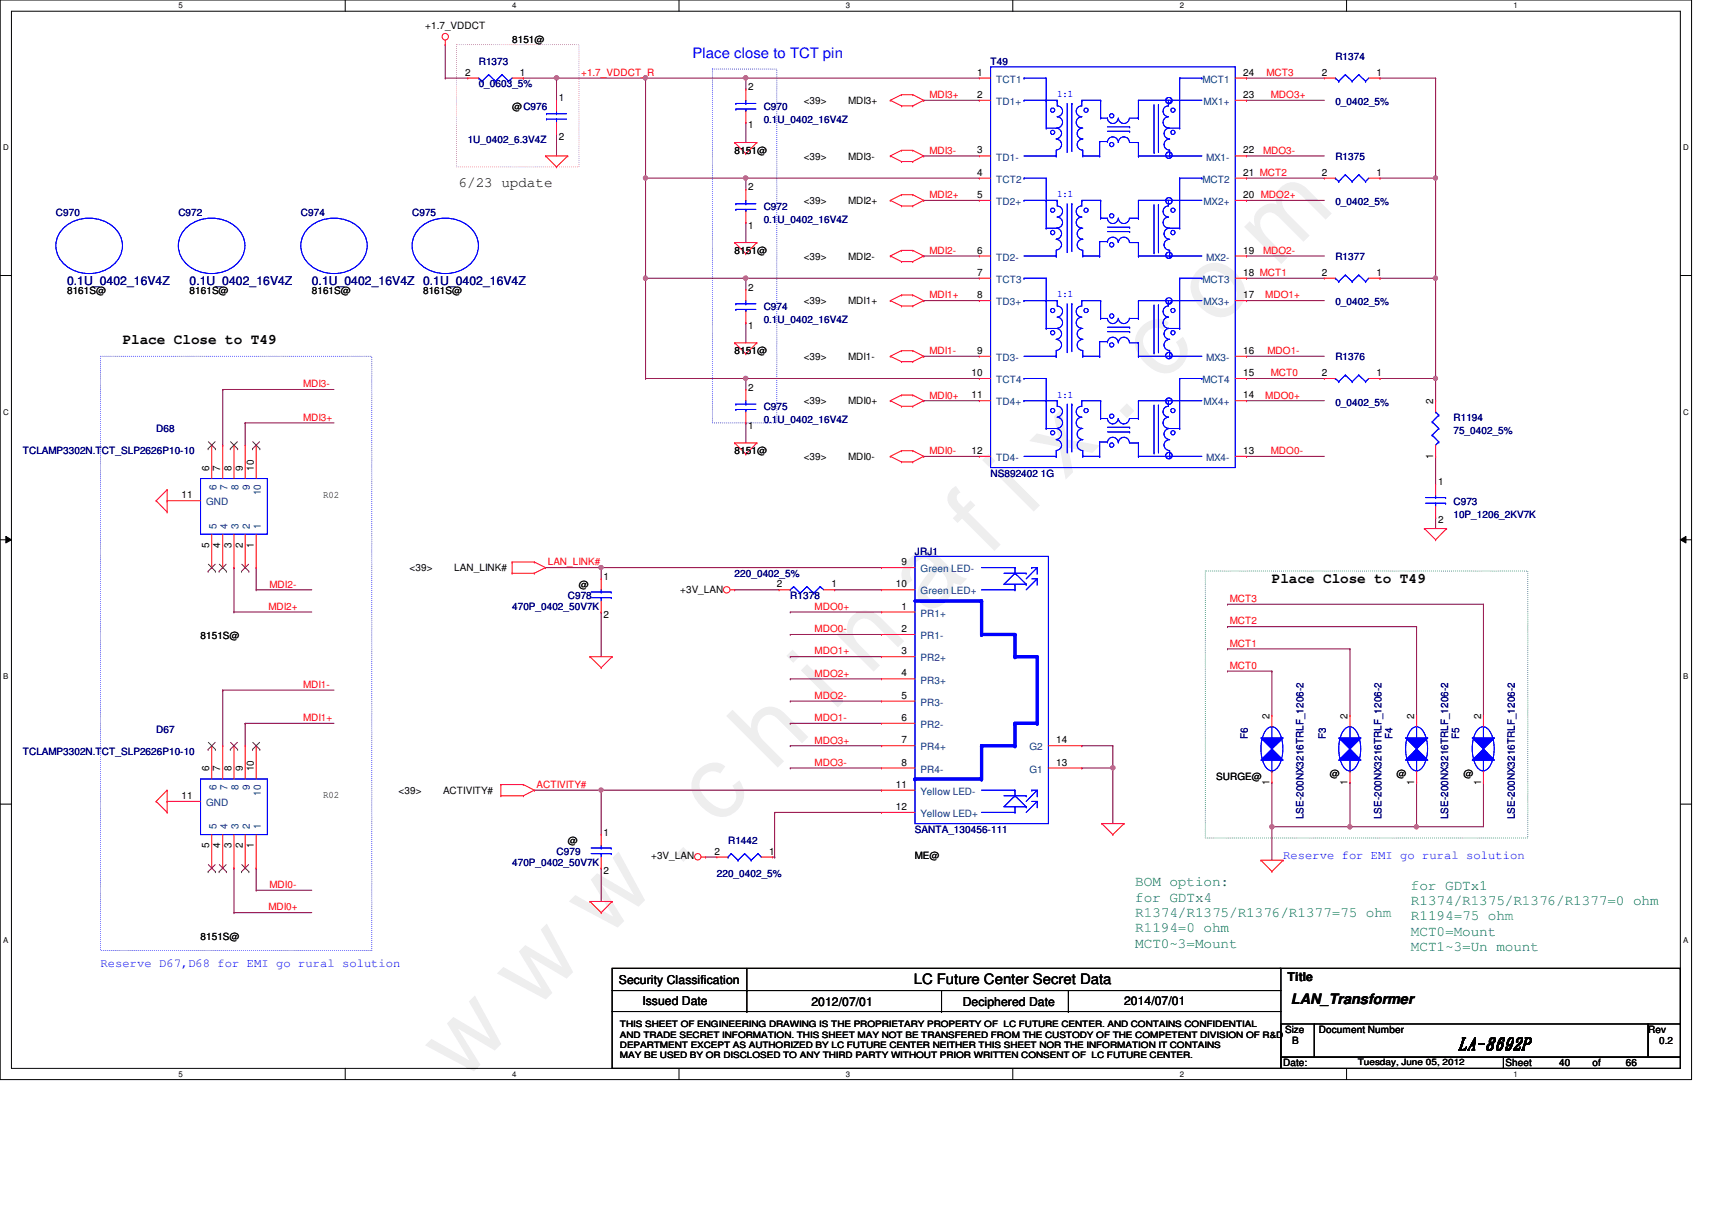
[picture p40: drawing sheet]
<svg xmlns="http://www.w3.org/2000/svg" width="297mm" height="210mm" viewBox="0 0 297 210" stroke-linecap="round" stroke-linejoin="round" font-family="sans-serif">
<defs><g id="words">
<text font-size="17.6" fill="#f0f" x="80.1" y="188" transform="rotate(-45 80.1 188)">w w w . c h i n a f i x . c o m</text>
<text font-size="3" x="253" y="182">LA-8692P</text>
<text font-size="2.5" fill="#00f" x="120.1" y="10">Place close to TCT pin</text>
<g font-size="2.5">
<text x="79.6" y="32.5">6/23 update</text>
<text x="21.3" y="59.6">Place Close to T49</text>
<text x="220.7" y="101.1">Place Close to T49</text>
<text x="158.5" y="170.8">LC Future Center Secret Data</text>
<text x="224" y="174.1">LAN_Transformer</text>
</g>
<g font-size="2.5" fill="#008040">
<text x="197" y="153.8">BOM option:</text>
<text x="244.8" y="154.3">for GDTx1</text>
<text x="197" y="156.4">for GDTx4</text>
<text x="197" y="159.1">R1374/R1375/R1376/R1377=75 ohm</text>
<text x="197" y="161.8">R1194=0 ohm</text>
<text x="244.8" y="157">R1374/R1375/R1376/R1377=0 ohm</text>
<text x="244.8" y="159.6">R1194=75 ohm</text>
<text x="197" y="164.4">MCT0~3=Mount</text>
<text x="244.8" y="162.3">MCT0=Mount</text>
<text x="244.8" y="165">MCT1~3=Un mount</text>
</g>
<g font-size="2.1" fill="#000080">
<text x="11.6" y="49.4">0.1U_0402_16V4Z</text>
<text x="32.9" y="49.4">0.1U_0402_16V4Z</text>
<text x="54.1" y="49.4">0.1U_0402_16V4Z 0.1U_0402_16V4Z</text>
</g>
<g font-size="2.1" fill="#00f">
<text x="222.6" y="149">Reserve for EMI go rural solution</text>
<text x="17.4" y="167.7">Reserve D67,D68 for EMI go rural solution</text>
</g>
<g font-size="2.1">
<text x="107.4" y="170.7">Security Classification</text>
<text x="223.4" y="170.1">Title</text>
<text x="111.5" y="174.3">Issued Date</text>
<text x="140.8" y="174.5">2012/07/01</text>
<text x="167" y="174.5">Deciphered Date</text>
<text x="195" y="174.3">2014/07/01</text>
</g>
<g font-size="1.7">
<text x="73.8" y="5.1">+1.7_VDDCT</text>
<text x="88.9" y="7.4">8151@</text>
<text x="80.7" y="13.1">2</text>
<text x="90.2" y="13.1">1</text>
<text x="97" y="17.6">1</text>
<text x="129.8" y="15.7">2</text>
<text x="169.5" y="13.1">1</text>
<text x="169.5" y="17">2</text>
<text x="215.7" y="17">23</text>
<text x="215.7" y="13.1">24</text>
<text x="229.4" y="13.1">2</text>
<text x="238.8" y="13.1">1</text>
<text x="88.9" y="19">@C976</text>
<text x="129.8" y="22.3">1</text>
<text x="139.4" y="18">&lt;39&gt;</text>
<text x="147.1" y="18">MDI3+</text>
<text x="97" y="24.2">2</text>
<text x="127.5" y="26.7">8151@</text>
<text x="139.4" y="27.7">&lt;39&gt;</text>
<text x="147.1" y="27.7">MDI3-</text>
<text x="169.5" y="26.6">3</text>
<text x="215.7" y="26.6">22</text>
<text x="129.8" y="33">2</text>
<text x="139.4" y="35.4">&lt;39&gt;</text>
<text x="147.1" y="35.4">MDI2+</text>
<text x="169.5" y="30.5">4</text>
<text x="169.5" y="34.3">5</text>
<text x="215.7" y="34.3">20 MDO2+</text>
<text x="215.7" y="30.5">21 MCT2</text>
<text x="229.4" y="30.5">2</text>
<text x="238.8" y="30.5">1</text>
<text x="129.8" y="39.7">1</text>
<text x="127.5" y="44.1">8151@</text>
<text x="139.4" y="45">&lt;39&gt;</text>
<text x="147.1" y="45">MDI2-</text>
<text x="169.5" y="44">6</text>
<text x="169.5" y="47.8">7</text>
<text x="215.7" y="47.8">18 MCT1</text>
<text x="215.7" y="44">19</text>
<text x="229.4" y="47.8">2</text>
<text x="238.8" y="47.8">1</text>
<text x="11.6" y="51.1">8161S@</text>
<text x="32.9" y="51.1">8161S@</text>
<text x="54.1" y="51.1">8161S@</text>
<text x="73.4" y="51.1">8161S@</text>
<text x="129.8" y="50.4">2</text>
<text x="139.4" y="52.8">&lt;39&gt;</text>
<text x="147.1" y="52.8">MDI1+</text>
<text x="169.5" y="51.7">8</text>
<text x="215.7" y="51.7">17</text>
<text x="129.8" y="57">1</text>
<text x="127.5" y="61.5">8151@</text>
<text x="139.4" y="62.4">&lt;39&gt;</text>
<text x="147.1" y="62.4">MDI1-</text>
<text x="168.6" y="65.2">10</text>
<text x="169.5" y="61.4">9</text>
<text x="215.7" y="61.4">16</text>
<text x="215.7" y="65.2">15</text>
<text x="229.4" y="65.2">2</text>
<text x="238.8" y="65.2">1</text>
<text x="129.8" y="67.8">2</text>
<text x="139.4" y="70.1">&lt;39&gt;</text>
<text x="147.1" y="70.1">MDI0+</text>
<text x="168.6" y="69.1">11</text>
<text x="215.7" y="69.1">14</text>
<text x="248.7" y="70.1" transform="rotate(-90 248.7 70.1)">2</text>
<text x="129.8" y="74.4">1</text>
<text x="36.3" y="81.7" transform="rotate(-90 36.3 81.7)">6</text>
<text x="38.2" y="81.7" transform="rotate(-90 38.2 81.7)">7</text>
<text x="40.2" y="81.7" transform="rotate(-90 40.2 81.7)">8</text>
<text x="42.1" y="81.7" transform="rotate(-90 42.1 81.7)">9</text>
<text x="44" y="81.7" transform="rotate(-90 44 81.7)">10</text>
<text x="127.5" y="78.8">8151@</text>
<text x="139.4" y="79.8">&lt;39&gt;</text>
<text x="147.1" y="79.8">MDI0-</text>
<text x="168.6" y="78.7">12</text>
<text x="215.7" y="78.7">13</text>
<text x="248.7" y="79.5" transform="rotate(-90 248.7 79.5)">1</text>
<text x="31.5" y="86.4">11</text>
<text x="56" y="86.4">R02</text>
<text x="249.5" y="84.2">1</text>
<text x="36.3" y="95" transform="rotate(-90 36.3 95)">5</text>
<text x="38.2" y="95" transform="rotate(-90 38.2 95)">4</text>
<text x="40.2" y="95" transform="rotate(-90 40.2 95)">3</text>
<text x="42.1" y="95" transform="rotate(-90 42.1 95)">2</text>
<text x="44" y="95" transform="rotate(-90 44 95)">1</text>
<text x="249.5" y="90.8">2</text>
<text x="71.1" y="99.1">&lt;39&gt;</text>
<text x="78.8" y="99.1">LAN_LINK#</text>
<text x="104.7" y="100.6">1</text>
<text x="134.8" y="101.9">2</text>
<text x="144.3" y="101.9">1</text>
<text x="155.4" y="101.9">10</text>
<text x="156.4" y="98">9</text>
<text x="100.5" y="102">@</text>
<text x="104.7" y="107.2">2</text>
<text x="118" y="102.8">+3V_LAN</text>
<text x="156.4" y="105.7">1</text>
<text x="34.8" y="110.9">8151S@</text>
<text x="156.4" y="113.5">3</text>
<text x="156.4" y="109.6">2</text>
<text x="156.4" y="117.3">4</text>
<text x="156.4" y="125.1">6</text>
<text x="156.4" y="121.2">5</text>
<text x="220.3" y="124.7" transform="rotate(-90 220.3 124.7)">2</text>
<text x="233.8" y="124.7" transform="rotate(-90 233.8 124.7)">2</text>
<text x="245.4" y="124.7" transform="rotate(-90 245.4 124.7)">2</text>
<text x="257" y="124.7" transform="rotate(-90 257 124.7)">2</text>
<text x="156.4" y="128.9">7</text>
<text x="183.3" y="128.9">14</text>
<text x="36.3" y="133.8" transform="rotate(-90 36.3 133.8)">6</text>
<text x="38.2" y="133.8" transform="rotate(-90 38.2 133.8)">7</text>
<text x="40.2" y="133.8" transform="rotate(-90 40.2 133.8)">8</text>
<text x="42.1" y="133.8" transform="rotate(-90 42.1 133.8)">9</text>
<text x="44" y="133.8" transform="rotate(-90 44 133.8)">10</text>
<text x="69.2" y="137.7">&lt;39&gt;</text>
<text x="76.9" y="137.7">ACTIVITY#</text>
<text x="155.4" y="136.7">11</text>
<text x="156.4" y="132.8">8</text>
<text x="183.3" y="132.8">13</text>
<text x="211" y="135.4">SURGE@</text>
<text x="220.3" y="136.1" transform="rotate(-90 220.3 136.1)">1</text>
<text x="230.8" y="134.8">@</text>
<text x="233.8" y="136.1" transform="rotate(-90 233.8 136.1)">1</text>
<text x="242.3" y="134.8">@</text>
<text x="245.4" y="136.1" transform="rotate(-90 245.4 136.1)">1</text>
<text x="253.9" y="134.8">@</text>
<text x="257" y="136.1" transform="rotate(-90 257 136.1)">1</text>
<text x="31.5" y="138.6">11</text>
<text x="56" y="138.5">R02</text>
<text x="155.4" y="140.5">12</text>
<text x="36.3" y="147.1" transform="rotate(-90 36.3 147.1)">5</text>
<text x="38.2" y="147.1" transform="rotate(-90 38.2 147.1)">4</text>
<text x="40.2" y="147.1" transform="rotate(-90 40.2 147.1)">3</text>
<text x="42.1" y="147.1" transform="rotate(-90 42.1 147.1)">2</text>
<text x="44" y="147.1" transform="rotate(-90 44 147.1)">1</text>
<text x="98.5" y="146.4">@</text>
<text x="104.7" y="145">1</text>
<text x="113" y="149.1">+3V_LAN</text>
<text x="124" y="148.3">2</text>
<text x="133.4" y="148.3">1</text>
<text x="158.7" y="149.1">ME@</text>
<text x="104.7" y="151.6">2</text>
<text x="34.8" y="163">8151S@</text>
<text x="223" y="179.2">Size</text>
<text x="228.8" y="179.2">Document Number</text>
<text x="286" y="179.2">Rev</text>
<text x="222.6" y="185">Date:</text>
<text x="224.2" y="181.1">B</text>
<text x="261.2" y="185">Sheet</text>
<text x="270.5" y="185">40</text>
<text x="276.3" y="185">of</text>
<text x="282.1" y="185">66</text>
<text x="287.9" y="181.1">0.2</text>
</g>
<g font-size="1.7" fill="#000080">
<text x="83.1" y="11.3">R1373</text>
<text x="171.9" y="11.3">T49</text>
<text x="231.7" y="10.3">R1374</text>
<text x="83.1" y="15.2">0_0603_5%</text>
<text x="132.5" y="19">C970</text>
<text x="132.5" y="21.3">0.1U_0402_16V4Z</text>
<text x="231.7" y="18.2">0_0402_5%</text>
<text x="81.1" y="24.8">1U_0402_6.3V4Z</text>
<text x="231.7" y="27.7">R1375</text>
<text x="231.7" y="35.6">0_0402_5%</text>
<text x="9.7" y="37.5">C970</text>
<text x="30.9" y="37.5">C972</text>
<text x="52.2" y="37.5">C974</text>
<text x="71.5" y="37.5">C975</text>
<text x="132.5" y="36.4">C972</text>
<text x="132.5" y="38.7">0.1U_0402_16V4Z</text>
<text x="231.7" y="45">R1377</text>
<text x="132.5" y="53.8">C974</text>
<text x="231.7" y="53">0_0402_5%</text>
<text x="132.5" y="56">0.1U_0402_16V4Z</text>
<text x="231.7" y="62.4">R1376</text>
<text x="132.5" y="71.1">C975</text>
<text x="231.7" y="70.4">0_0402_5%</text>
<text x="27.1" y="75">D68</text>
<text x="132.5" y="73.4">0.1U_0402_16V4Z</text>
<text x="252.2" y="73.1">R1194</text>
<text x="252.2" y="75.4">75_0402_5%</text>
<text x="3.9" y="78.8">TCLAMP3302N.TCT_SLP2626P10-10</text>
<text x="171.9" y="82.7">NS892402 1G</text>
<text x="252.2" y="87.5">C973</text>
<text x="252.2" y="89.8">10P_1206_2KV7K</text>
<text x="127.5" y="100.1">220_0402_5%</text>
<text x="158.7" y="96.2">JRJ1</text>
<text x="88.9" y="105.9">470P_0402_50V7K</text>
<text x="98.5" y="103.9">C978</text>
<text x="137.1" y="103.9">R1378</text>
<text x="3.9" y="131">TCLAMP3302N.TCT_SLP2626P10-10</text>
<text x="27.1" y="127.1">D67</text>
<text x="216.5" y="128.2" transform="rotate(-90 216.5 128.2)">F6</text>
<text x="230" y="128.2" transform="rotate(-90 230 128.2)">F3</text>
<text x="241.6" y="128.2" transform="rotate(-90 241.6 128.2)">F4</text>
<text x="253.2" y="128.2" transform="rotate(-90 253.2 128.2)">F5</text>
<text x="226.2" y="142.1" transform="rotate(-90 226.2 142.1)">LSE-200NX3216TRLF_1206-2</text>
<text x="239.7" y="142.1" transform="rotate(-90 239.7 142.1)">LSE-200NX3216TRLF_1206-2</text>
<text x="251.2" y="142.1" transform="rotate(-90 251.2 142.1)">LSE-200NX3216TRLF_1206-2</text>
<text x="262.8" y="142.1" transform="rotate(-90 262.8 142.1)">LSE-200NX3216TRLF_1206-2</text>
<text x="96.6" y="148.3">C979</text>
<text x="126.3" y="146.4">R1442</text>
<text x="158.7" y="144.5">SANTA_130456-111</text>
<text x="88.9" y="150.3">470P_0402_50V7K</text>
<text x="124.4" y="152.2">220_0402_5%</text>
</g>
<g font-size="1.7" fill="#f00">
<text x="100.8" y="13.2">+1.7_VDDCT_R</text>
<text x="161.2" y="17">MDI3+</text>
<text x="219.7" y="13.2">MCT3</text>
<text x="220.5" y="17">MDO3+</text>
<text x="161.2" y="26.7">MDI3-</text>
<text x="219.2" y="26.7">MDO3-</text>
<text x="161.2" y="34.4">MDI2+</text>
<text x="161.2" y="44">MDI2-</text>
<text x="219.2" y="44">MDO2-</text>
<text x="161.2" y="51.8">MDI1+</text>
<text x="219.5" y="51.8">MDO1+</text>
<text x="161.2" y="61.4">MDI1-</text>
<text x="219.9" y="61.4">MDO1-</text>
<text x="220.5" y="65.3">MCT0</text>
<text x="52.6" y="67.2">MDI3-</text>
<text x="161.2" y="69.1">MDI0+</text>
<text x="219.5" y="69.1">MDO0+</text>
<text x="52.6" y="73">MDI3+</text>
<text x="161.2" y="78.8">MDI0-</text>
<text x="220.5" y="78.8">MDO0-</text>
<text x="46.8" y="101.9">MDI2-</text>
<text x="95" y="98.1">LAN_LINK#</text>
<text x="46.6" y="105.8">MDI2+</text>
<text x="141.3" y="105.8">MDO0+</text>
<text x="213.4" y="104.4">MCT3</text>
<text x="141.3" y="109.7">MDO0-</text>
<text x="141.3" y="113.5">MDO1+</text>
<text x="213.4" y="112.2">MCT1</text>
<text x="213.4" y="108.3">MCT2</text>
<text x="52.6" y="119.3">MDI1-</text>
<text x="141.3" y="117.4">MDO2+</text>
<text x="213.4" y="116">MCT0</text>
<text x="52.6" y="125.1">MDI1+</text>
<text x="141.3" y="125.1">MDO1-</text>
<text x="141.3" y="121.2">MDO2-</text>
<text x="141.3" y="129">MDO3+</text>
<text x="93.1" y="136.7">ACTIVITY#</text>
<text x="141.3" y="132.8">MDO3-</text>
<text x="46.8" y="154.1">MDI0-</text>
<text x="46.6" y="157.9">MDI0+</text>
</g>
<g font-size="1.7" fill="#004080">
<text x="172.8" y="14.4">TCT1</text>
<text x="208.6" y="14.4">MCT1</text>
<text x="172.8" y="18.2">TD1+</text>
<text x="208.8" y="18.2">MX1+</text>
<text x="172.8" y="27.9">TD1-</text>
<text x="209.3" y="27.9">MX1-</text>
<text x="172.8" y="31.7">TCT2</text>
<text x="172.8" y="35.6">TD2+</text>
<text x="208.6" y="31.7">MCT2</text>
<text x="208.8" y="35.6">MX2+</text>
<text x="172.8" y="45.2">TD2-</text>
<text x="209.3" y="45.2">MX2-</text>
<text x="172.8" y="49.1">TCT3</text>
<text x="172.8" y="53">TD3+</text>
<text x="208.6" y="49.1">MCT3</text>
<text x="208.8" y="53">MX3+</text>
<text x="172.8" y="62.6">TD3-</text>
<text x="209.3" y="62.6">MX3-</text>
<text x="172.8" y="66.5">TCT4</text>
<text x="172.8" y="70.3">TD4+</text>
<text x="208.6" y="66.5">MCT4</text>
<text x="208.8" y="70.3">MX4+</text>
<text x="172.8" y="80">TD4-</text>
<text x="209.3" y="80">MX4-</text>
<text x="35.8" y="87.7">GND</text>
<text x="37.5" y="85" transform="rotate(-90 37.5 85)">6</text>
<text x="39.5" y="85" transform="rotate(-90 39.5 85)">7</text>
<text x="41.4" y="85" transform="rotate(-90 41.4 85)">8</text>
<text x="43.3" y="85" transform="rotate(-90 43.3 85)">9</text>
<text x="45.3" y="85.9" transform="rotate(-90 45.3 85.9)">10</text>
<text x="37.5" y="91.7" transform="rotate(-90 37.5 91.7)">5</text>
<text x="39.5" y="91.7" transform="rotate(-90 39.5 91.7)">4</text>
<text x="41.4" y="91.7" transform="rotate(-90 41.4 91.7)">3</text>
<text x="43.3" y="91.7" transform="rotate(-90 43.3 91.7)">2</text>
<text x="45.3" y="91.7" transform="rotate(-90 45.3 91.7)">1</text>
<text x="159.7" y="99.3">Green LED-</text>
<text x="159.7" y="107">PR1+</text>
<text x="159.7" y="103.1">Green LED+</text>
<text x="159.7" y="110.9">PR1-</text>
<text x="159.7" y="118.6">PR3+</text>
<text x="159.7" y="114.7">PR2+</text>
<text x="159.7" y="122.4">PR3-</text>
<text x="159.7" y="130.2">PR4+</text>
<text x="159.7" y="126.3">PR2-</text>
<text x="178.6" y="130.2">G2</text>
<text x="37.5" y="137.1" transform="rotate(-90 37.5 137.1)">6</text>
<text x="39.5" y="137.1" transform="rotate(-90 39.5 137.1)">7</text>
<text x="41.4" y="137.1" transform="rotate(-90 41.4 137.1)">8</text>
<text x="43.3" y="137.1" transform="rotate(-90 43.3 137.1)">9</text>
<text x="159.7" y="134">PR4-</text>
<text x="159.7" y="137.9">Yellow LED-</text>
<text x="178.6" y="134">G1</text>
<text x="35.8" y="139.8">GND</text>
<text x="37.5" y="143.8" transform="rotate(-90 37.5 143.8)">5</text>
<text x="39.5" y="143.8" transform="rotate(-90 39.5 143.8)">4</text>
<text x="41.4" y="143.8" transform="rotate(-90 41.4 143.8)">3</text>
<text x="43.3" y="143.8" transform="rotate(-90 43.3 143.8)">2</text>
<text x="45.3" y="143.8" transform="rotate(-90 45.3 143.8)">1</text>
<text x="45.3" y="138" transform="rotate(-90 45.3 138)">10</text>
<text x="159.7" y="141.7">Yellow LED+</text>
</g>
<g font-size="1.7" fill="#00f">
<text x="183.4" y="16.8">1:1</text>
<text x="183.4" y="34.2">1:1</text>
<text x="183.4" y="51.6">1:1</text>
<text x="183.4" y="69">1:1</text>
</g>
<g font-size="1.5">
<text x="107.6" y="178.2">THIS SHEET OF ENGINEERING DRAWING IS THE PROPRIETARY PROPERTY OF LC FUTURE CENTER. AND CONTAINS CONFIDENTIAL</text>
<text x="107.6" y="180">AND TRADE SECRET INFORMATION. THIS SHEET MAY NOT BE TRANSFERED FROM THE CUSTODY OF THE COMPETENT DIVISION OF R&amp;D</text>
<text x="107.6" y="181.8">DEPARTMENT EXCEPT AS AUTHORIZED BY LC FUTURE CENTER NEITHER THIS SHEET NOR THE INFORMATION IT CONTAINS</text>
<text x="107.6" y="183.6">MAY BE USED BY OR DISCLOSED TO ANY THIRD PARTY WITHOUT PRIOR WRITTEN CONSENT OF LC FUTURE CENTER.</text>
<text x="235.6" y="184.8">Tuesday, June 05, 2012</text>
</g>
<g font-size="1.4">
<text x="30.9" y="1.4">5</text>
<text x="88.9" y="1.4">4</text>
<text x="146.8" y="1.4">3</text>
<text x="204.7" y="1.4">2</text>
<text x="262.6" y="1.4">1</text>
<text x=".5" y="26.1">D</text>
<text x="292.1" y="26.1">D</text>
<text x=".5" y="71.9">C</text>
<text x="292.1" y="71.9">C</text>
<text x=".5" y="117.8">B</text>
<text x="292.1" y="117.8">B</text>
<text x=".5" y="163.6">A</text>
<text x="292.1" y="163.6">A</text>
<text x="30.9" y="186.8">5</text>
<text x="88.9" y="186.8">4</text>
<text x="146.8" y="186.8">3</text>
<text x="204.7" y="186.8">2</text>
<text x="262.6" y="186.8">1</text>
</g>
</g></defs>
<path d="M0 0h293.5v187.3h-293.5zM2 1.9h289.5v183.4h-289.5z" fill="none" stroke="#000" stroke-width=".17"/>
<g fill="#fff">
<path d="M30.9 .2h.8v1.5h-.8z"/>
<path d="M30.9 185.5h.8v1.6h-.8z"/>
</g>
<path d="M59.9 0v1.9M59.9 185.3v2" fill="none" stroke="#000" stroke-width=".17"/>
<path d="M88.9 .2h.7v1.5h-.7z" fill="#fff"/>
<path d="M117.8 0v1.9" fill="none" stroke="#000" stroke-width=".17"/>
<path d="M146.8 .2h.7v1.5h-.7z" fill="#fff"/>
<path d="M175.7 0v1.9" fill="none" stroke="#000" stroke-width=".17"/>
<path d="M204.7 .2h.7v1.5h-.7z" fill="#fff"/>
<path d="M233.6 0v1.9" fill="none" stroke="#000" stroke-width=".17"/>
<g fill="#fff">
<path d="M262.6 .2h.8v1.5h-.8z"/>
<path d="M262.6 185.5h.8v1.6h-.8z"/>
<path d="M.5 24.8h1v1.6h-1z"/>
<path d="M292.1 24.8h.9v1.6h-.9z"/>
<path d="M.5 70.7h1v1.5h-1z"/>
<path d="M292.1 70.7h.9v1.5h-.9z"/>
</g>
<path d="M0 47.8h2M291.5 47.8h2" fill="none" stroke="#000" stroke-width=".17"/>
<g fill="#fff">
<path d="M.5 116.5h.9v1.6h-.9z"/>
<path d="M292.1 116.5h.8v1.6h-.8z"/>
</g>
<path d="M0 93.6h2M1 93l1 .6-1 .6zM291.5 93.6l1-.6v1.2zM291.5 93.6h2" fill="none" stroke="#000" stroke-width=".17"/>
<path d="M1 93l1 .6-1 .6zM291.5 93.6l1-.6v1.2z" fill="#000"/>
<g fill="#fff">
<path d="M.5 162.4h.9v1.5h-.9z"/>
<path d="M292.1 162.4h.8v1.5h-.8z"/>
</g>
<path d="M0 139.5h2M291.5 139.5h2" fill="none" stroke="#000" stroke-width=".17"/>
<path d="M123.6 12h11.2v61.4h-11.2zM17.4 61.8h47.1v103.1h-47.1z" fill="none" stroke="#00f" stroke-width=".17" stroke-dasharray="0 .3"/>
<path d="M209.1 99.1h56v46.3h-56z" fill="none" stroke="#008040" stroke-width=".17" stroke-dasharray="0 .3"/>
<path d="M79.2 7.7h21.3v21.3h-21.3z" fill="none" stroke="#f0f" stroke-width=".17" stroke-dasharray="0 .3"/>
<g fill="none" stroke="#800040" stroke-width=".17">
<path d="M160.3 17.4h.1M160.3 17.4h9.6M216.3 17.4h.1M216.3 17.4h13.5M38.6 67.6h.1M38.6 67.6v9.6M38.6 67.6h19.4M42.5 73.4h.1M42.5 73.4v3.8M42.5 73.4h15.5M40.6 98.5h.1M40.6 98.5v7.7"/>
<path d="M44.4 98.5h.1M44.4 98.5v3.8M38.6 119.7h.1M38.6 119.7v9.7M38.6 119.7h19.4M40.6 106.2h.1M40.6 106.2h13.5M44.4 102.3h.1M44.4 102.3h9.7M213 104.8h44.4M213 108.7h32.8M245.8 108.7h.1"/>
<path d="M245.8 108.7v15.4M257.4 104.8h.1M257.4 104.8v19.3M42.5 125.5h.1M42.5 125.5v3.9M42.5 125.5h15.5M245.8 135.7h.1M245.8 135.7v7.7M257.4 135.7h.1M257.4 135.7v7.7h-11.6M40.6 150.6h.1M40.6 158.3h.1"/>
<path d="M40.6 150.6v7.7M40.6 158.3h13.5M44.4 150.6h.1M44.4 154.4h.1M44.4 150.6v3.8M44.4 154.4h9.7M245.8 143.4h.1"/>
</g>
<circle cx="245.7" cy="143.4" r=".38" fill="#f0f"/>
<circle cx="245.7" cy="143.4" r=".38" fill="none" stroke="#f0f" stroke-width=".17"/>
<g fill="none" stroke="#800040" stroke-width=".17">
<path d="M216.3 13.5h.1M216.3 13.5h13.5M239.4 13.5h.1M239.4 13.5h9.7M239.4 30.9h.1M239.4 30.9h9.7M249.1 30.9h.1M249.1 30.9v17.4h-9.7M239.4 48.3h.1M239.4 65.7h.1M239.4 65.7h9.7M104.3 98.5h48.6"/>
<path d="M104.3 137.1h48.6"/>
</g>
<circle cx="249.1" cy="30.9" r=".37" fill="#f0f"/>
<circle cx="249.1" cy="30.9" r=".37" fill="none" stroke="#f0f" stroke-width=".17"/>
<path d="M249.1 13.5h.1M249.1 13.5v17.4M249.1 65.7h.1M249.1 65.7v3.8" fill="none" stroke="#800040" stroke-width=".17"/>
<circle cx="249.1" cy="65.6" r=".37" fill="#f0f"/>
<circle cx="249.1" cy="65.6" r=".37" fill="none" stroke="#f0f" stroke-width=".17"/>
<path d="M129.4 13.5h.1M129.4 13.5h40.5M249.1 89.8h.1M249.1 89.8v1.9" fill="none" stroke="#800040" stroke-width=".17"/>
<circle cx="129.4" cy="13.5" r=".38" fill="#f0f"/>
<circle cx="129.4" cy="13.5" r=".38" fill="none" stroke="#f0f" stroke-width=".17"/>
<path d="M77.3 13.5h.1M77.3 7.7h.1M77.3 13.5h3.8M77.3 7.7v5.8M96.6 13.5h.1M96.6 13.5h15.4" fill="none" stroke="#800040" stroke-width=".17"/>
<circle cx="96.6" cy="13.5" r=".38" fill="#f0f"/>
<circle cx="96.6" cy="13.5" r=".38" fill="none" stroke="#f0f" stroke-width=".17"/>
<path d="M112 13.5h.1M112 13.5h17.4M129.4 13.5h.1M129.4 13.5v2M96.6 23.2h.1M96.6 23.2v3.9M129.4 21.3h.1M129.4 21.3v3.4M129.4 30.9h40.5M129.4 48.3h40.5M129.4 65.7h40.5" fill="none" stroke="#800040" stroke-width=".17"/>
<circle cx="112" cy="13.5" r=".38" fill="#f0f"/>
<circle cx="112" cy="13.5" r=".38" fill="none" stroke="#f0f" stroke-width=".17"/>
<path d="M249.1 48.3h.1M249.1 48.3v17.4M249.1 79.2h.1M249.1 79.2v4.8M234.2 143.4h11.6" fill="none" stroke="#800040" stroke-width=".17"/>
<circle cx="249" cy="48.3" r=".38" fill="#f0f"/>
<circle cx="249" cy="48.3" r=".38" fill="none" stroke="#f0f" stroke-width=".17"/>
<path d="M90.8 13.5h.1M90.8 13.5h5.8v3.9M96.6 17.4h.1M112 13.5h.1M112 13.5v17.4" fill="none" stroke="#800040" stroke-width=".17"/>
<g fill="none" stroke="#f00" stroke-width=".17">
<path d="M77.3 7.7h.1M77.3 7v.7M154.5 17.4h.1M154.5 17.4l1.9 1M156.4 18.4h.1M156.4 16.4h.1M156.4 18.4h2M156.4 16.4h2M156.4 16.4l-1.9 1M158.4 18.4h.1M158.4 16.4h.1M158.4 16.4l1.9 1"/>
<path d="M160.3 17.4h.1M160.3 17.4l-1.9 1M229.8 13.5h.1M229.8 13.5h1.9M237.5 13.5h1.9M239.4 13.5h.1M237.5 65.7h1.9M239.4 65.7h.1M27.1 86.9h.1M27.1 86.9l1.9 1.9M29 85h.1M29 88.8h.1"/>
<path d="M29 85v3.8M29 85l-1.9 1.9M247.1 91.7h.1M247.1 91.7h3.9M247.1 91.7l2 1.9M249.1 93.6h.1M251 91.7h.1M251 91.7l-1.9 1.9M27.1 139h.1M27.1 139l1.9 1.9M29 137.1h.1M29 137.1v3.8"/>
<path d="M29 137.1l-1.9 1.9M29 140.9h.1"/>
<circle cx="77.2" cy="6.4" r=".56"/>
</g>
<path d="M106.2 168h116v3.8h-116zM106.2 171.8h116v3.7h-116zM106.2 175.5h116v9.8h-116zM222 168h69.5M228 177.6h58v5.8h-58zM286 177.6h5.5v5.8h-5.5zM291.5 168h.1M291.5 168v9.6M222.2 183.4h38.7v1.9h-38.7zM260.9 183.4h30.6v1.9h-30.6z" fill="none" stroke="#000" stroke-width=".17"/>
<g fill="none" stroke="#00f" stroke-width=".17">
<path d="M231.7 13.5h.1M231.7 13.5l.6 .6M232.3 14.1h.1M233.4 13h.1M233.4 13l1.2 1.1M233.4 13l-1.1 1.1M234.6 14.1h.1M235.8 13h.1M235.8 13l1.1 1.1M235.8 13l-1.2 1.1M236.9 14.1h.1M237.5 13.5l-.6 .6"/>
<path d="M32.1 39.8a6.5 6.5 0 0 1 9.7 .6 4.5 4.5 0 0 1-2.4 6.5 6.2 6.2 0 0 1-8.2-2.7 4.2 4.2 0 0 1 .9-4.4zM53.3 39.8a6.4 6.4 0 0 1 9.8 .6 4.5 4.5 0 0 1-2.5 6.5 6.2 6.2 0 0 1-8.1-2.7 4.2 4.2 0 0 1 .8-4.4zM237.5 65.7l-.6 .5"/>
</g>
<path d="M243.9 128h3.8l-1.9 1.9z" fill="#00f"/>
<path d="M243.9 128h3.8l-1.9 1.9zM244.9 126.5a1.19 1.19 0 0 1 2.1 .4 6.2 6.2 0 0 1-.4 6.4 1.18 1.18 0 0 1-2-.4 6.3 6.3 0 0 1 .3-6.4zM245.8 128h.1M245.8 126.1v1.9" fill="none" stroke="#00f" stroke-width=".17"/>
<path d="M245.8 129.9l1.9 2h-3.8z" fill="#00f"/>
<path d="M245.8 129.9l1.9 2h-3.8zM245.8 133.8h.1M245.8 131.9v1.9" fill="none" stroke="#00f" stroke-width=".17"/>
<path d="M243.9 128h3.8l-1.9 1.9z" fill="#00f"/>
<path d="M243.9 128h3.8l-1.9 1.9zM244.9 126.5a1.19 1.19 0 0 1 2.1 .4 6.2 6.2 0 0 1-.4 6.4 1.18 1.18 0 0 1-2-.4 6.3 6.3 0 0 1 .3-6.4zM245.8 128h.1M245.8 126.1v1.9" fill="none" stroke="#00f" stroke-width=".17"/>
<path d="M245.8 129.9l1.9 2h-3.8z" fill="#00f"/>
<path d="M245.8 129.9l1.9 2h-3.8zM245.8 133.8h.1M245.8 131.9v1.9" fill="none" stroke="#00f" stroke-width=".17"/>
<path d="M245.8 135.7h.1M245.8 124.1h.1M245.8 124.1v2M245.8 133.8v1.9" fill="none" stroke="#f00" stroke-width=".17"/>
<path d="M255.4 128h3.9l-1.9 1.9z" fill="#00f"/>
<path d="M255.4 128h3.9l-1.9 1.9zM256.5 126.5a1.19 1.19 0 0 1 2 .4 6.2 6.2 0 0 1-.3 6.4 1.18 1.18 0 0 1-2.1-.4 6.3 6.3 0 0 1 .4-6.4zM257.4 128h.1M257.4 126.1v1.9" fill="none" stroke="#00f" stroke-width=".17"/>
<path d="M255.4 131.9l2-2 1.9 2z" fill="#00f"/>
<path d="M255.4 131.9l2-2 1.9 2zM257.4 133.8h.1M257.4 131.9v1.9" fill="none" stroke="#00f" stroke-width=".17"/>
<path d="M255.4 128h3.9l-1.9 1.9z" fill="#00f"/>
<path d="M255.4 128h3.9l-1.9 1.9zM256.5 126.5a1.19 1.19 0 0 1 2 .4 6.2 6.2 0 0 1-.3 6.4 1.18 1.18 0 0 1-2.1-.4 6.3 6.3 0 0 1 .4-6.4zM257.4 128h.1M257.4 126.1v1.9" fill="none" stroke="#00f" stroke-width=".17"/>
<path d="M255.4 131.9l2-2 1.9 2z" fill="#00f"/>
<g fill="none" stroke="#00f" stroke-width=".17">
<path d="M83.1 13.5h.1M83.1 13.5l.5 .6M83.6 14.1h.1M84.8 13h.1M84.8 13l1.2 1.1M84.8 13l-1.2 1.1M86 14.1h.1M87.1 13h.1M87.1 13l1.2 1.1M87.1 13l-1.1 1.1M88.3 14.1h.1M88.9 13.5l-.6 .6"/>
<path d="M94.8 19.7h.1M94.8 19.7h3.5M96.6 19.7h.1M96.6 19.3v.4M127.7 17.9h.1M127.7 18.9h.1M127.7 17.9h3.4M127.7 18.9h3.4M129.4 18.9h.1M129.4 17.9h.1M129.4 17.4v.5M129.4 18.9v.4"/>
<path d="M171.9 11.6h42.4v69.5h-42.4zM177.7 13.5h.1M177.7 17.4h.1M177.7 13.5h3.8v8.7M177.7 17.4h5.7M181.5 17.4h.1M183.4 17.4h.1M183.4 17.4v1a.93 .93 0 0 1 1 .9 .93 .93 0 0 1-1 .9 .97 .97 0 0 1 1 1 .97 .97 0 0 1-1 1M185.2 17.9v8.4M186 17.9h.1M186 17.9v8.4M187.7 17.4v1a.95 .95 0 0 0-1 .9 .95 .95 0 0 0 1 1 .95 .95 0 0 0-1 .9 .95 .95 0 0 0 1 1"/>
<path d="M187.7 17.4h.1M187.7 17.4h3.3M191 17.4h.1M191 17.4v3.1M197.5 17.4h.1M197.5 17.4h11M197.5 17.4v3.1M200.2 18.2v8.3M201 18.2h.1M201 18.2v8.3M202.7 17.4h.1M202.7 17.4v1a.95 .95 0 0 0-.9 .9 .95 .95 0 0 0 .9 1 .95 .95 0 0 0-.9 .9 .95 .95 0 0 0 .9 1"/>
<path d="M204.7 13.5h.1M204.7 13.5h3.8M204.7 13.5v8.7M208.5 13.5h.1M10.8 39.8a6.5 6.5 0 0 1 9.8 .6 4.5 4.5 0 0 1-2.5 6.5 6.2 6.2 0 0 1-8.1-2.7 4.2 4.2 0 0 1 .8-4.4zM94.8 20.7h.1M94.8 20.7h3.5M96.6 20.7h.1M96.6 20.7v.6M181.5 22.2h.1M181.5 22.2h1.9M183.3 22.2a.93 .93 0 0 1 .9 1 .93 .93 0 0 1-.9 .9"/>
<path d="M183.3 24.1a.94 .94 0 0 1 .9 1M187.9 22.2a.93 .93 0 0 0-1 1 .93 .93 0 0 0 1 .9M187.9 24.1a.94 .94 0 0 0-1 1M191 20.5h1.1a.93 .93 0 0 0 1 .9 .93 .93 0 0 0 .9-.9M191 20.5h.1M192.1 24.7a.93 .93 0 0 1 1-1 .93 .93 0 0 1 .9 1M192.1 22.8h3.9M192.1 22h3.9M194.1 20.5a.95 .95 0 0 0 .9 .9 .95 .95 0 0 0 1-.9M194.1 24.7a.95 .95 0 0 1 .9-1 .95 .95 0 0 1 1 1M196 22.8h.1M196 22h.1"/>
<path d="M196 20.5h1.5M197.5 20.5h.1M202.9 24.1a.94 .94 0 0 0-.9 1M204.7 22.2h-1.8a.93 .93 0 0 0-.9 1 .93 .93 0 0 0 .9 .9M204.7 22.2h.1M237.5 30.9l-.6 .6M237.5 48.3l-.6 .6M248.5 75.5h.1M248.5 73.2h.1M248.5 75.5l1.1 1.2M248.5 73.2l1.1 1.1M249.1 71.5h.1"/>
<path d="M249.1 71.5l.5 .5M249.6 76.7h.1M249.6 74.3h.1M249.6 72h.1M249.6 76.7l-.5 .5M249.6 74.3l-1.1 1.2M249.6 72l-1.1 1.2M34.8 83h11.6v9.7h-11.6zM158.7 96.5h23.2v46.4h-23.2zM247.3 87.3h3.5M247.3 86.3h3.5M249.1 86.3h.1"/>
<path d="M249.1 87.3h.1M249.1 85.9v.4M249.1 87.3v.5M250.8 87.3h.1M250.8 86.3h.1M34.8 135.1h11.6v9.7h-11.6zM255.4 131.9l2-2 1.9 2zM257.4 133.8h.1M257.4 131.9v1.9"/>
<circle cx="182.6" cy="19.1" r=".37"/>
<circle cx="188.4" cy="19.1" r=".37"/>
<circle cx="203.5" cy="19.1" r=".37"/>
<circle cx="182.6" cy="23" r=".37"/>
<circle cx="192.9" cy="20.1" r=".37"/>
<circle cx="203.5" cy="23" r=".37"/>
</g>
<g fill="none" stroke="#f00" stroke-width=".17">
<path d="M81.1 13.5h.1M81.1 13.5h2M88.9 13.5h1.9M90.8 13.5h.1M96.6 17.4h.1M96.6 17.4v1.9M129.4 15.5h.1M129.4 15.5v1.9M129.4 19.3v2M169.9 13.5h.1M169.9 17.4h.1M169.9 13.5h2"/>
<path d="M169.9 17.4h2M214.3 13.5h2M214.3 17.4h2M216.3 17.4h.1M216.3 13.5h.1M96.6 23.2h.1M96.6 21.3v1.9M129.4 21.3h.1M237.5 30.9h1.9M239.4 30.9h.1M237.5 48.3h1.9M239.4 48.3h.1"/>
<path d="M36.7 77.2h.1M36.7 77.2v5.8M38.6 77.2h.1M38.6 77.2v5.8M40.6 77.2h.1M40.6 77.2v5.8M42.5 77.2h.1M42.5 77.2v5.8M44.4 77.2h.1M44.4 77.2v5.8M249.1 79.2h.1M249.1 69.5h.1"/>
<path d="M249.1 69.5v2M249.1 77.2v2M29 86.9h.1M29 86.9h5.8M36.7 98.5h.1M36.7 92.7v5.8M38.6 98.5h.1M38.6 92.7v5.8M40.6 98.5h.1M40.6 92.7v5.8M42.5 98.5h.1M42.5 92.7v5.8"/>
<path d="M44.4 98.5h.1M44.4 92.7v5.8M249.1 84h.1M249.1 89.8h.1M249.1 84v1.9M249.1 87.8v2M29 139h.1M29 139h5.8M36.7 129.4h.1M36.7 129.4v5.7M38.6 129.4h.1M38.6 129.4v5.7"/>
<path d="M40.6 129.4h.1M40.6 129.4v5.7M42.5 129.4h.1M42.5 129.4v5.7M44.4 129.4h.1M44.4 129.4v5.7M257.4 135.7h.1M257.4 124.1h.1M257.4 124.1v2M257.4 133.8v1.9M36.7 150.6h.1M36.7 144.8v5.8"/>
<path d="M38.6 150.6h.1M38.6 144.8v5.8M40.6 150.6h.1M40.6 144.8v5.8M42.5 150.6h.1M42.5 144.8v5.8M44.4 150.6h.1M44.4 144.8v5.8"/>
</g>
<g fill="none" stroke="#804000" stroke-width=".17">
<path d="M36.1 77.9h.1M36.1 76.6l1.3 1.3M37.3 76.6l-1.2 1.3M37.4 77.9h.1M40 77.9h.1M40 76.6l1.2 1.3M41.2 76.6l-1.2 1.3M41.2 77.9h.1M43.8 77.9h.1M43.9 76.6l1.2 1.3M45 76.6l-1.2 1.3M45.1 77.9h.1"/>
<path d="M36.1 99.1h.1M36.1 97.9l1.3 1.2M37.3 97.9l-1.2 1.2M37.4 99.1h.1M38 99.1h.1M38.1 97.9l1.2 1.2M39.2 97.9l-1.2 1.2M39.3 99.1h.1M41.9 99.1h.1M41.9 97.9l1.3 1.2M43.1 97.9l-1.2 1.2M43.2 99.1h.1"/>
<path d="M36.1 130h.1M36.1 128.8l1.3 1.2M37.3 128.8l-1.2 1.2M37.4 130h.1M40 130h.1M40 128.8l1.2 1.2M41.2 128.8l-1.2 1.2M41.2 130h.1M43.8 130h.1M43.9 128.8l1.2 1.2M45 128.8l-1.2 1.2M45.1 130h.1"/>
<path d="M36.1 151.2h.1M36.1 150l1.3 1.2M37.3 150l-1.2 1.2M37.4 151.2h.1M38 151.2h.1M38.1 150l1.2 1.2M39.2 150l-1.2 1.2M39.3 151.2h.1M41.9 151.2h.1M41.9 150l1.3 1.2M43.1 150l-1.2 1.2M43.2 151.2h.1"/>
</g>
<path d="M202.7 17.4h.2l-.1 .1z" fill="none" stroke="#00f" stroke-width="1.1"/>
<circle cx="245.7" cy="143.4" r=".38" fill="#f0f"/>
<circle cx="245.7" cy="143.4" r=".38" fill="none" stroke="#f0f" stroke-width=".17"/>
<circle cx="249.1" cy="30.9" r=".37" fill="#f0f"/>
<circle cx="249.1" cy="30.9" r=".37" fill="none" stroke="#f0f" stroke-width=".17"/>
<circle cx="249.1" cy="65.6" r=".37" fill="#f0f"/>
<circle cx="249.1" cy="65.6" r=".37" fill="none" stroke="#f0f" stroke-width=".17"/>
<circle cx="129.4" cy="13.5" r=".38" fill="#f0f"/>
<circle cx="129.4" cy="13.5" r=".38" fill="none" stroke="#f0f" stroke-width=".17"/>
<circle cx="96.6" cy="13.5" r=".38" fill="#f0f"/>
<circle cx="96.6" cy="13.5" r=".38" fill="none" stroke="#f0f" stroke-width=".17"/>
<circle cx="112" cy="13.5" r=".38" fill="#f0f"/>
<circle cx="112" cy="13.5" r=".38" fill="none" stroke="#f0f" stroke-width=".17"/>
<circle cx="249" cy="48.3" r=".38" fill="#f0f"/>
<circle cx="249" cy="48.3" r=".38" fill="none" stroke="#f0f" stroke-width=".17"/>
<use href="#words"/>
</svg>
